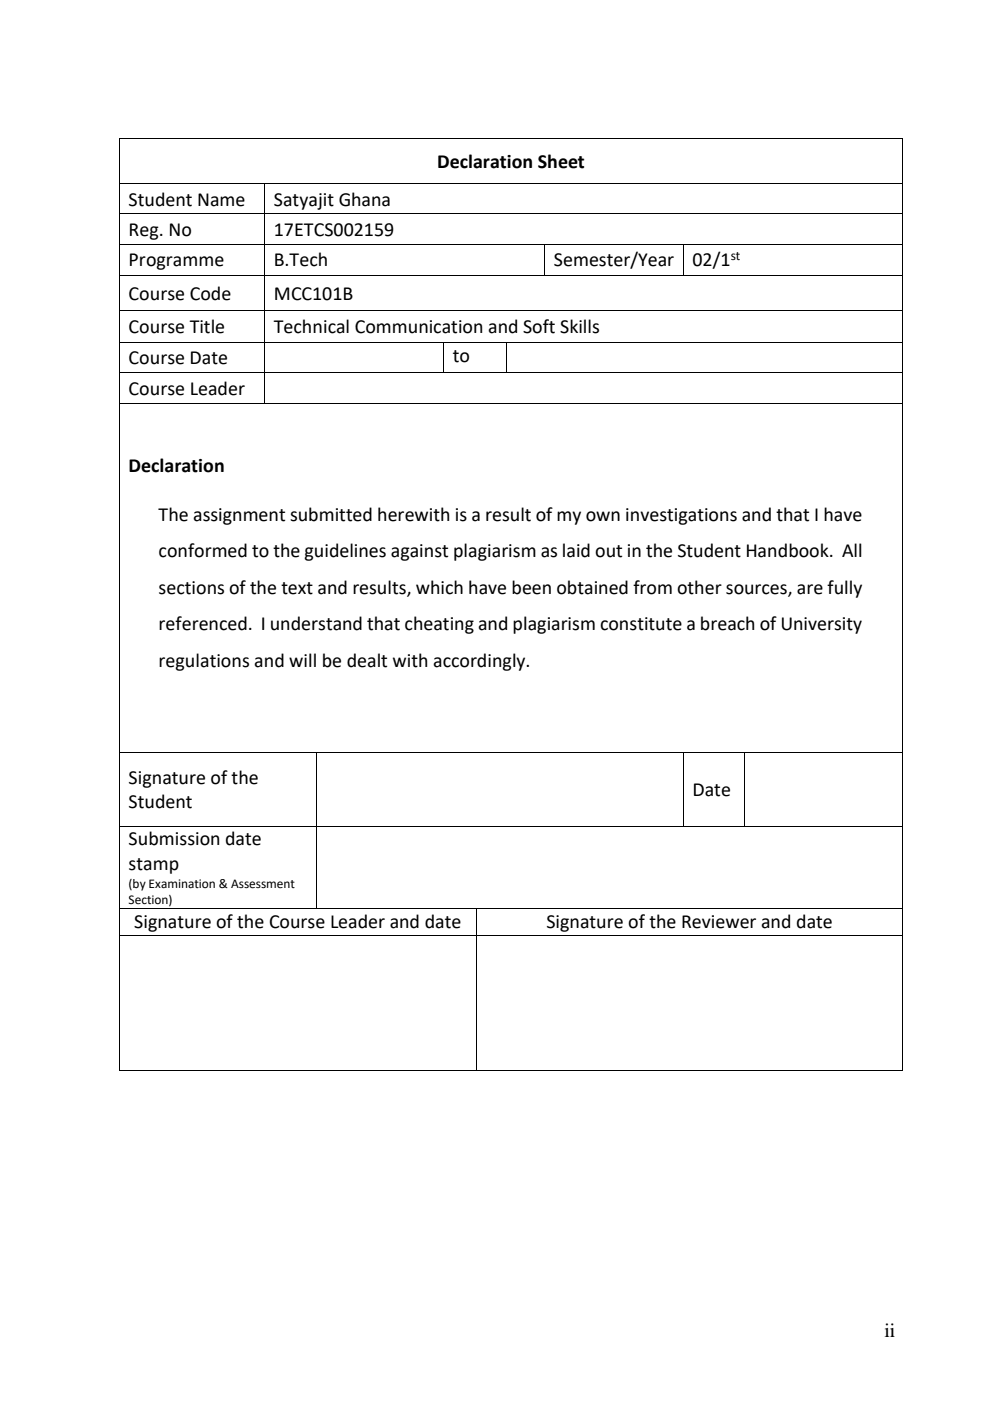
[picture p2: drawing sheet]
<svg xmlns="http://www.w3.org/2000/svg" width="210mm" height="297mm" viewBox="0 0 210 297" stroke-linecap="round" stroke-linejoin="round" font-family="sans-serif">
<defs><g id="words">
<g font-size="4.2">
<text x="92.7" y="35.5">Declaration Sheet</text>
<text x="27.3" y="43.6">Student Name</text>
<text x="58" y="43.6">Satyajit Ghana</text>
<text x="27.3" y="50">Reg. No</text>
<text x="58" y="50">17ETCS002159</text>
<text x="27.3" y="56.4">Programme</text>
<text x="58" y="56.4">B.Tech</text>
<text x="117.4" y="56.4">Semester/Year</text>
<text x="146.8" y="56.4">02/1</text>
<text x="27.3" y="63.5">Course Code</text>
<text x="58" y="63.5">MCC101B</text>
<text x="27.3" y="70.6">Course Title</text>
<text x="58" y="70.6">Technical Communication and Soft Skills</text>
<text x="27.3" y="77.2">Course Date</text>
<text x="96" y="76.6">to</text>
<text x="27.3" y="83.7">Course Leader</text>
<text x="27.3" y="100.1">Declaration</text>
<text x="33.6" y="110.4">The assignment submitted herewith is a result of my own investigations and that I have</text>
<text x="33.6" y="118.1">conformed to the guidelines against plagiarism as laid out in the Student Handbook. All</text>
<text x="33.6" y="125.9">sections of the text and results, which have been obtained from other sources, are fully</text>
<text x="33.6" y="133.6">referenced. I understand that cheating and plagiarism constitute a breach of University</text>
<text x="33.6" y="141.4">regulations and will be dealt with accordingly.</text>
<text x="27.3" y="166.1">Signature of the</text>
<text x="27.3" y="171.3">Student</text>
<text x="146.8" y="168.7">Date</text>
<text x="27.3" y="179.2">Submission date</text>
<text x="27.3" y="184.3">stamp</text>
<text x="28.5" y="196.6">Signature of the Course Leader and date</text>
<text x="115.8" y="196.6">Signature of the Reviewer and date</text>
<text x="187.5" y="283.4">ii</text>
</g>
<g font-size="2.8">
<text x="154.9" y="55">st</text>
<text x="27.3" y="188.2">(by Examination &amp; Assessment</text>
<text x="27.3" y="191.6">Section)</text>
</g>
</g></defs>
<g fill="#000">
<path d="M25.3 29.2h.2v.2h-.2z" fill-rule="evenodd"/>
<path d="M25.3 29.2h.2v.2h-.2z" fill-rule="evenodd"/>
<path d="M25.3 38.8h.2v.2h-.2z" fill-rule="evenodd"/>
<path d="M56 38.8h.2v.2h-.2z" fill-rule="evenodd"/>
<path d="M191.3 29.2h.2v.2h-.2z" fill-rule="evenodd"/>
<path d="M191.3 29.2h.2v.2h-.2z" fill-rule="evenodd"/>
<path d="M191.3 38.8h.2v.2h-.2z" fill-rule="evenodd"/>
<path d="M25.3 45.3h.2v.1h-.2z" fill-rule="evenodd"/>
<path d="M25.3 51.7h.2v.1h-.2z" fill-rule="evenodd"/>
<path d="M25.3 58.2h.2v.2h-.2z" fill-rule="evenodd"/>
<path d="M56 45.3h.2v.1h-.2z" fill-rule="evenodd"/>
<path d="M56 51.7h.2v.1h-.2z" fill-rule="evenodd"/>
<path d="M56 58.2h.2v.2h-.2z" fill-rule="evenodd"/>
<path d="M115.4 51.7h.2v.1h-.2z" fill-rule="evenodd"/>
<path d="M115.4 58.2h.2v.2h-.2z" fill-rule="evenodd"/>
<path d="M144.7 51.7h.2v.1h-.2z" fill-rule="evenodd"/>
<path d="M144.7 58.2h.2v.2h-.2z" fill-rule="evenodd"/>
<path d="M191.3 45.3h.2v.1h-.2z" fill-rule="evenodd"/>
<path d="M191.3 51.7h.2v.1h-.2z" fill-rule="evenodd"/>
<path d="M191.3 58.2h.2v.2h-.2z" fill-rule="evenodd"/>
<path d="M25.3 65.8h.2v.1h-.2z" fill-rule="evenodd"/>
<path d="M25.3 72.4h.2v.2h-.2z" fill-rule="evenodd"/>
<path d="M25.3 78.8h.2v.2h-.2z" fill-rule="evenodd"/>
<path d="M56 65.8h.2v.1h-.2z" fill-rule="evenodd"/>
<path d="M56 72.4h.2v.2h-.2z" fill-rule="evenodd"/>
<path d="M56 78.8h.2v.2h-.2z" fill-rule="evenodd"/>
<path d="M94 72.4h.2v.2h-.2z" fill-rule="evenodd"/>
<path d="M94 78.8h.2v.2h-.2z" fill-rule="evenodd"/>
<path d="M107.3 72.4h.1v.2h-.1z" fill-rule="evenodd"/>
<path d="M107.3 78.8h.1v.2h-.1z" fill-rule="evenodd"/>
<path d="M191.3 65.8h.2v.1h-.2z" fill-rule="evenodd"/>
<path d="M191.3 72.4h.2v.2h-.2z" fill-rule="evenodd"/>
<path d="M191.3 78.8h.2v.2h-.2z" fill-rule="evenodd"/>
<path d="M25.3 85.5h.2v.2h-.2z" fill-rule="evenodd"/>
<path d="M56 85.5h.2v.2h-.2z" fill-rule="evenodd"/>
<path d="M191.3 85.5h.2v.2h-.2z" fill-rule="evenodd"/>
<path d="M25.3 159.3h.2v.2h-.2z" fill-rule="evenodd"/>
<path d="M67.1 159.3h.1v.2h-.1z" fill-rule="evenodd"/>
<path d="M144.7 159.3h.2v.2h-.2z" fill-rule="evenodd"/>
<path d="M157.7 159.3h.2v.2h-.2z" fill-rule="evenodd"/>
<path d="M191.3 159.3h.2v.2h-.2z" fill-rule="evenodd"/>
<path d="M25.3 175h.2v.2h-.2z" fill-rule="evenodd"/>
<path d="M67.1 175h.1v.2h-.1z" fill-rule="evenodd"/>
<path d="M144.7 175h.2v.2h-.2z" fill-rule="evenodd"/>
<path d="M157.7 175h.2v.2h-.2z" fill-rule="evenodd"/>
<path d="M191.3 175h.2v.2h-.2z" fill-rule="evenodd"/>
<path d="M25.3 192.4h.2v.2h-.2z" fill-rule="evenodd"/>
<path d="M25.3 198.3h.2v.1h-.2z" fill-rule="evenodd"/>
<path d="M67.1 192.4h.1v.2h-.1z" fill-rule="evenodd"/>
<path d="M100.9 192.4h.1v.2h-.1z" fill-rule="evenodd"/>
<path d="M100.9 198.3h.1v.1h-.1z" fill-rule="evenodd"/>
<path d="M191.3 192.4h.2v.2h-.2z" fill-rule="evenodd"/>
<path d="M191.3 198.3h.2v.1h-.2z" fill-rule="evenodd"/>
<path d="M25.3 226.8h.2v.2h-.2z" fill-rule="evenodd"/>
<path d="M25.3 226.8h.2v.2h-.2z" fill-rule="evenodd"/>
<path d="M100.9 226.8h.1v.2h-.1z" fill-rule="evenodd"/>
<path d="M191.3 226.8h.2v.2h-.2z" fill-rule="evenodd"/>
<path d="M191.3 226.8h.2v.2h-.2z" fill-rule="evenodd"/>
</g>
<g fill="none" stroke="#000" stroke-width=".21">
<path d="M25.4 29.4v9.4M25.4 39v6.3M25.5 29.3h165.8M25.5 38.9h30.5M56.1 39v6.3M56.2 38.9h135.1M191.4 29.4v9.4M191.4 39v6.3M25.4 45.4v6.3M25.4 51.8v6.4M25.4 58.4v7.4M25.5 45.3h30.5"/>
<path d="M25.5 51.7h30.5M25.5 58.3h30.5M56.1 45.4v6.3M56.1 51.8v6.4M56.1 58.4v7.4M56.2 45.3h135.1M56.2 51.7h59.2M56.2 58.3h59.2M115.5 51.8v6.4M115.6 51.7h29.1M115.6 58.3h29.1M144.8 51.8v6.4"/>
<path d="M144.9 51.7h46.4M144.9 58.3h46.4M191.4 45.4v6.3M191.4 51.8v6.4M191.4 58.4v7.4M25.4 65.9v6.5M25.4 72.6v6.2M25.4 79v6.5M25.5 65.8h30.5M25.5 72.5h30.5M25.5 78.9h30.5M56.1 65.9v6.5"/>
<path d="M56.1 72.6v6.2M56.1 79v6.5M56.2 65.8h135.1M56.2 72.5h37.8M56.2 78.9h37.8M94.1 72.6v6.2M94.2 72.5h13.1M94.2 78.9h13.1M107.3 72.6v6.2M107.4 72.5h83.9M107.4 78.9h83.9M191.4 65.9v6.5"/>
<path d="M191.4 72.6v6.2M191.4 79v6.5M25.4 85.7v73.6M25.5 85.6h30.5M56.2 85.6h135.1M191.4 85.7v73.6M25.4 159.5v15.5M25.5 159.4h41.6M67.2 159.5v15.5M67.2 159.4h77.5M144.8 159.5v15.5M144.9 159.4h12.8"/>
<path d="M157.8 159.5v15.5M157.9 159.4h33.4M191.4 159.5v15.5M25.4 175.2v17.2M25.5 175.1h41.6M67.2 175.2v17.2M67.2 175.1h77.5M144.9 175.1h12.8M157.9 175.1h33.4M191.4 175.2v17.2M25.4 192.6v5.7M25.4 198.4v28.4"/>
<path d="M25.5 192.5h41.6M25.5 198.4h75.4M67.2 192.5h33.7M100.9 192.6v5.7M100.9 198.4v28.4M101 192.5h90.3M101 198.4h90.3M191.4 192.6v5.7M191.4 198.4v28.4M25.5 226.9h75.4M101 226.9h90.3"/>
</g>
<use href="#words"/>
</svg>
